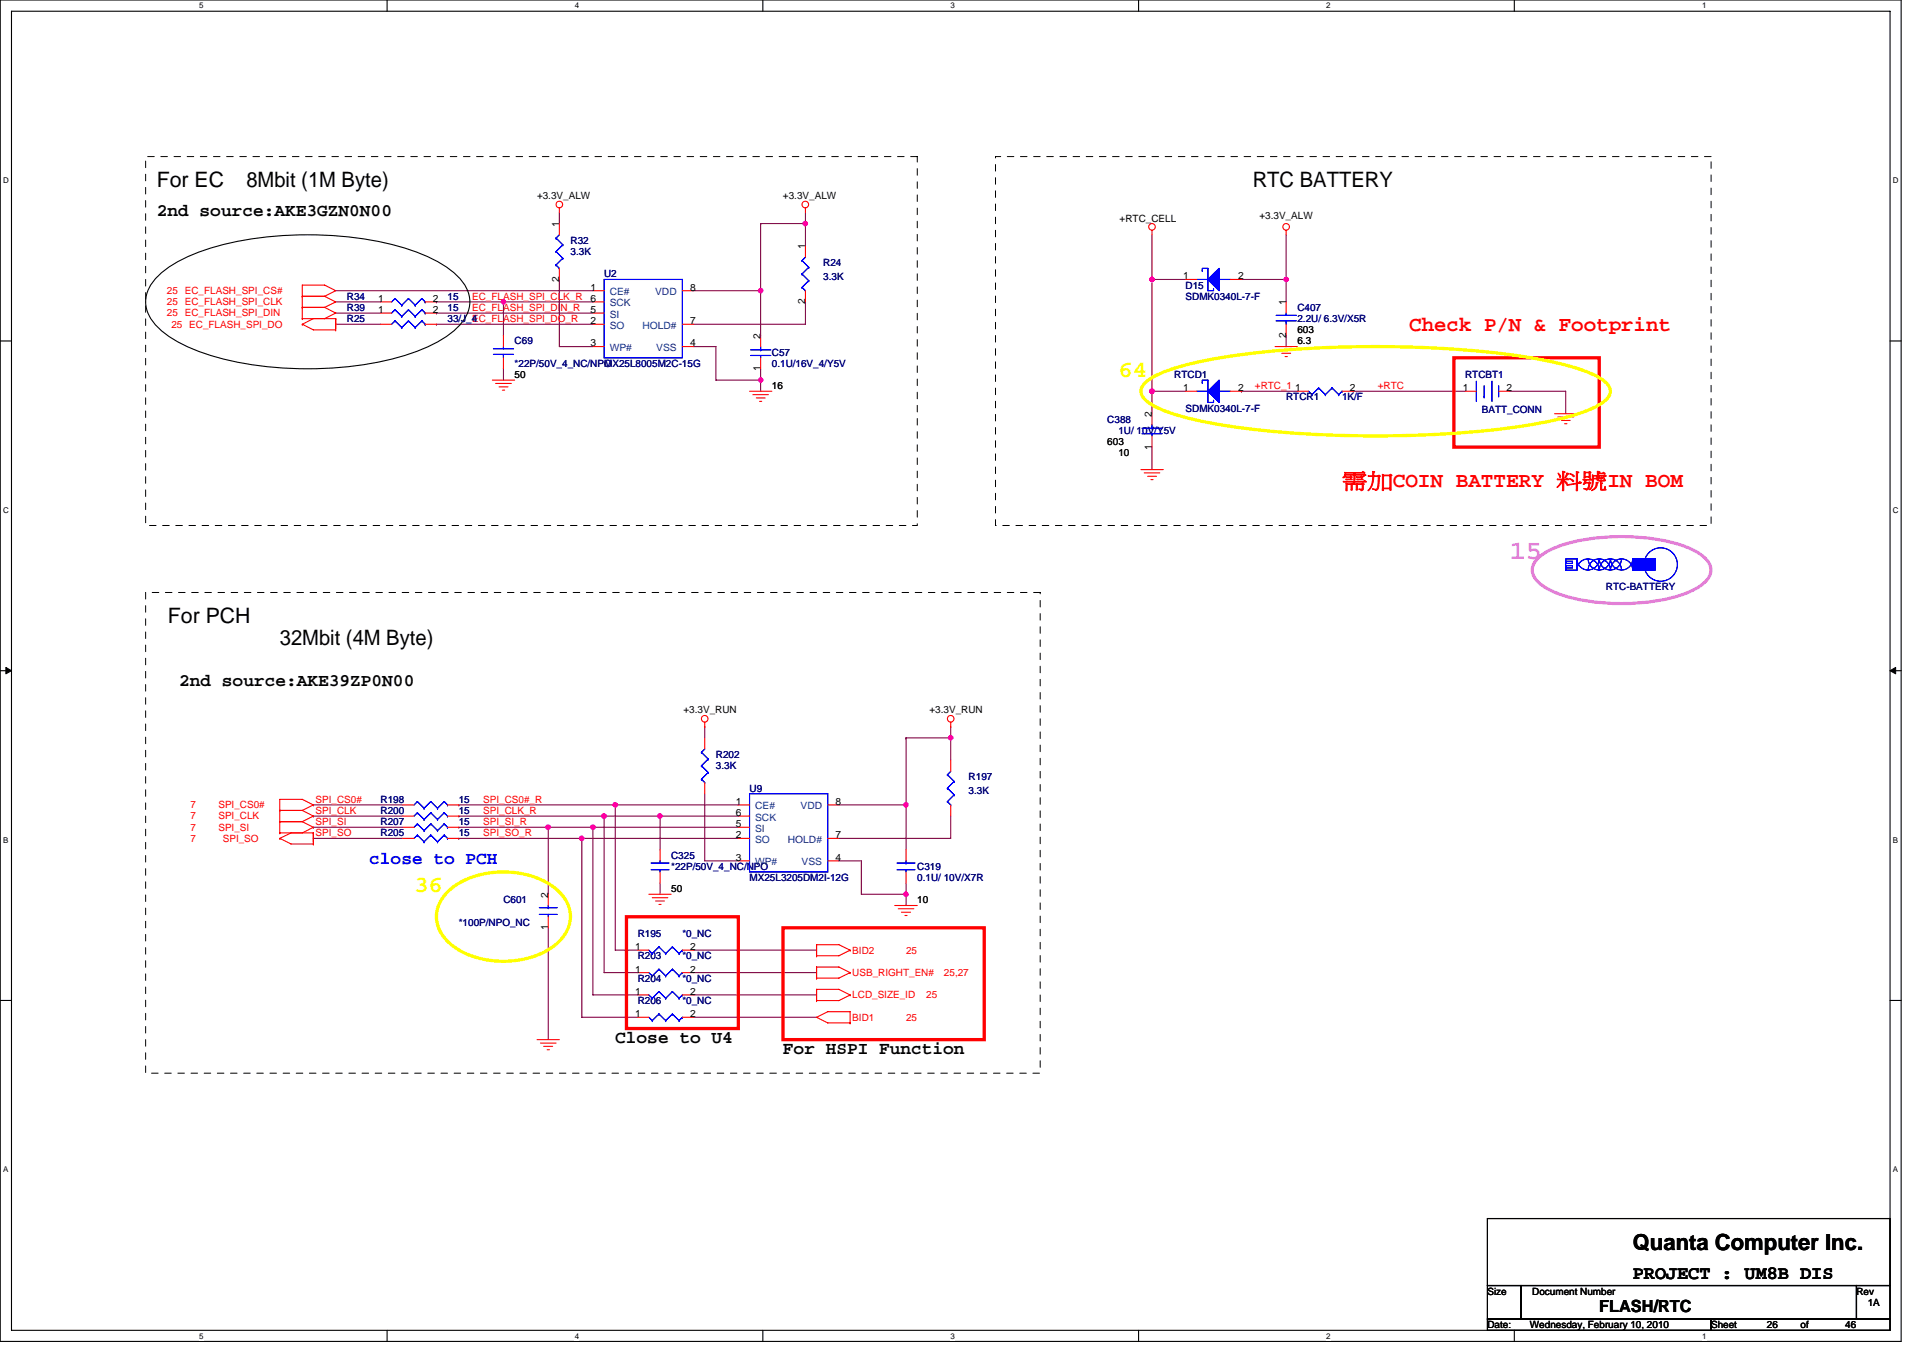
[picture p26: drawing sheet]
<svg xmlns="http://www.w3.org/2000/svg" width="297mm" height="210mm" viewBox="0 0 297 210" stroke-linecap="round" stroke-linejoin="round" font-family="sans-serif">
<defs><g id="words">
<text font-size="4.1" fill="#ff80ff" x="233.2" y="86.4">15</text>
<g font-size="3.6" fill="#ff0">
<text x="172.8" y="58.3">64</text>
<text x="64" y="137.8">36</text>
</g>
<text font-size="3.4" x="252.2" y="193.2">Quanta Computer Inc.</text>
<g font-size="3.3">
<text x="24.2" y="28.9">For EC</text>
<text x="38.1" y="28.9">8Mbit (1M Byte)</text>
<text x="193.5" y="28.9">RTC BATTERY</text>
<text x="25.9" y="96.2">For PCH</text>
<text x="43.2" y="99.7">32Mbit (4M Byte)</text>
</g>
<g font-size="3.3" fill="#f00">
<text x="217.7" y="51.1">Check P/N &amp; Footprint</text>
<text x="207.3" y="75.3">需加COIN BATTERY 料號IN BOM</text>
</g>
<text font-size="2.9" x="252.2" y="197.7">PROJECT : UM8B DIS</text>
<g font-size="2.8">
<text x="24.2" y="33.4">2nd source:AKE3GZN0N00</text>
<text x="27.7" y="105.9">2nd source:AKE39ZP0N00</text>
<text x="95" y="161.2">Close to U4</text>
<text x="120.9" y="162.9">For HSPI Function</text>
</g>
<text font-size="2.8" fill="#00f" x="57" y="133.6">close to PCH</text>
<text font-size="2.6" x="247" y="202.8">FLASH/RTC</text>
<g font-size="1.5">
<text x="82.9" y="30.8">+3.3V_ALW</text>
<text x="86.4" y="35.1" transform="rotate(-90 86.4 35.1)">1</text>
<text x="120.9" y="30.8">+3.3V_ALW</text>
<text x="172.9" y="34.2">+RTC_CELL</text>
<text x="194.5" y="33.9">+3.3V_ALW</text>
<text x="124.4" y="38.5" transform="rotate(-90 124.4 38.5)">1</text>
<text x="58.4" y="46.6">1</text>
<text x="66.9" y="46.6">2</text>
<text x="86.4" y="43.6" transform="rotate(-90 86.4 43.6)">2</text>
<text x="91.2" y="44.9">1</text>
<text x="91.2" y="46.6">6</text>
<text x="106.6" y="44.9">8</text>
<text x="124.4" y="47" transform="rotate(-90 124.4 47)">2</text>
<text x="182.8" y="43.2">1</text>
<text x="191.2" y="43.2">2</text>
<text x="198.6" y="47.2" transform="rotate(-90 198.6 47.2)">1</text>
<text x="58.4" y="48.3">1</text>
<text x="66.9" y="48.3">2</text>
<text x="91.2" y="48.3">5</text>
<text x="91.2" y="50.1">2</text>
<text x="91.2" y="53.5">3</text>
<text x="106.6" y="50.1">7</text>
<text x="106.6" y="53.5">4</text>
<text x="117.5" y="52.3" transform="rotate(-90 117.5 52.3)">2</text>
<text x="198.6" y="52.2" transform="rotate(-90 198.6 52.2)">2</text>
<text x="200.4" y="51.5">603</text>
<text x="200.4" y="53.2">6.3</text>
<text x="79.5" y="58.4">50</text>
<text x="117.5" y="57.4" transform="rotate(-90 117.5 57.4)">1</text>
<text x="119.2" y="60.1">16</text>
<text x="177.9" y="64.4" transform="rotate(-90 177.9 64.4)">2</text>
<text x="182.8" y="60.4">1</text>
<text x="191.2" y="60.4">2</text>
<text x="200" y="60.4">1</text>
<text x="208.5" y="60.4">2</text>
<text x="226" y="60.4">1</text>
<text x="232.7" y="60.4">2</text>
<text x="171" y="68.8">603</text>
<text x="172.8" y="70.5">10</text>
<text x="177.9" y="69.5" transform="rotate(-90 177.9 69.5)">1</text>
<text x="105.6" y="110.2">+3.3V_RUN</text>
<text x="143.6" y="110.2">+3.3V_RUN</text>
<text x="113.7" y="124.4">1</text>
<text x="129.1" y="124.4">8</text>
<text x="113.7" y="126.1">6</text>
<text x="113.7" y="127.8">5</text>
<text x="113.7" y="129.5">2</text>
<text x="129.1" y="129.5">7</text>
<text x="103.7" y="137.9">50</text>
<text x="113.7" y="133">3</text>
<text x="129.1" y="133">4</text>
<text x="84.7" y="143.7" transform="rotate(-90 84.7 143.7)">1</text>
<text x="84.7" y="138.7" transform="rotate(-90 84.7 138.7)">2</text>
<text x="141.7" y="139.6">10</text>
<text x="98.1" y="146.8">1</text>
<text x="106.6" y="146.8">2</text>
<text x="98.1" y="150.3">1</text>
<text x="98.1" y="153.7">1</text>
<text x="106.6" y="150.3">2</text>
<text x="106.6" y="153.7">2</text>
<text x="98.1" y="157.2">1</text>
<text x="106.6" y="157.2">2</text>
<text x="229.8" y="200">Size</text>
<text x="236.7" y="200">Document Number</text>
<text x="286.8" y="200">Rev</text>
<text x="288.5" y="201.8">1A</text>
<text x="229.8" y="205.2">Date:</text>
<text x="236.3" y="205.2">Wednesday, February 10, 2010</text>
<text x="264.3" y="205.2">Sheet</text>
<text x="272.9" y="205.2">26</text>
<text x="278.1" y="205.2">of</text>
<text x="285" y="205.2">46</text>
</g>
<g font-size="1.5" fill="#000080">
<text x="88.1" y="37.7">R32</text>
<text x="88.1" y="39.4">3.3K</text>
<text x="127.2" y="41.1">R24</text>
<text x="53.6" y="46.3">R34</text>
<text x="69.1" y="46.3">15</text>
<text x="93.3" y="42.9">U2</text>
<text x="127.2" y="43.2">3.3K</text>
<text x="183.1" y="44.6">D15</text>
<text x="183.1" y="46.3">SDMK0340L-7-F</text>
<text x="53.6" y="49.8">R25</text>
<text x="53.6" y="48">R39</text>
<text x="69.1" y="49.8">33/J_4</text>
<text x="69.1" y="48">15</text>
<text x="79.5" y="53.2">C69</text>
<text x="200.4" y="48">C407</text>
<text x="200.4" y="49.8">2.2U/ 6.3V/X5R</text>
<text x="79.5" y="56.7">*22P/50V_4_NC/NPO</text>
<text x="93.3" y="56.7">MX25L8005M2C-15G</text>
<text x="119.2" y="54.9">C57</text>
<text x="119.2" y="56.7">0.1U/16V_4/Y5V</text>
<text x="181.4" y="58.4">RTCD1</text>
<text x="226.3" y="58.4">RTCBT1</text>
<text x="171" y="65.3">C388</text>
<text x="183.1" y="63.6">SDMK0340L-7-F</text>
<text x="198.7" y="61.8">RTCR1</text>
<text x="207.3" y="61.8">1K/F</text>
<text x="228.9" y="63.8">BATT_CONN</text>
<text x="172.8" y="67">1U/ 10V/Y5V</text>
<text x="248.1" y="91.2">RTC-BATTERY</text>
<text x="110.6" y="117.1">R202</text>
<text x="110.6" y="118.9">3.3K</text>
<text x="58.8" y="125.8">R200</text>
<text x="58.8" y="124">R198</text>
<text x="70.9" y="125.8">15</text>
<text x="70.9" y="124">15</text>
<text x="115.8" y="122.3">U9</text>
<text x="149.6" y="120.6">R197</text>
<text x="149.6" y="122.7">3.3K</text>
<text x="58.8" y="127.5">R207</text>
<text x="58.8" y="129.2">R205</text>
<text x="70.9" y="127.5">15</text>
<text x="70.9" y="129.2">15</text>
<text x="103.7" y="132.7">C325</text>
<text x="103.7" y="134.4">*22P/50V_4_NC/NPO</text>
<text x="115.8" y="136.1">MX25L3205DM2I-12G</text>
<text x="141.7" y="134.4">C319</text>
<text x="141.7" y="136.1">0.1U/ 10V/X7R</text>
<text x="70.9" y="143">*100P/NPO_NC</text>
<text x="77.8" y="139.6">C601</text>
<text x="98.5" y="148.2">R203</text>
<text x="98.5" y="144.8">R195</text>
<text x="105.4" y="148.2">*0_NC</text>
<text x="105.4" y="144.8">*0_NC</text>
<text x="98.5" y="155.1">R206</text>
<text x="98.5" y="151.7">R204</text>
<text x="105.4" y="155.1">*0_NC</text>
<text x="105.4" y="151.7">*0_NC</text>
</g>
<g font-size="1.5" fill="#f00">
<text x="25.8" y="45.4">25 EC_FLASH_SPI_CS#</text>
<text x="25.8" y="47.2">25 EC_FLASH_SPI_CLK</text>
<text x="72.9" y="46.3">EC_FLASH_SPI_CLK_R</text>
<text x="25.8" y="48.9">25 EC_FLASH_SPI_DIN</text>
<text x="26.5" y="50.6">25 EC_FLASH_SPI_DO</text>
<text x="72.9" y="48">EC_FLASH_SPI_DIN_R</text>
<text x="72.9" y="49.8">EC_FLASH_SPI_DO_R</text>
<text x="193.8" y="60.1">+RTC_1</text>
<text x="212.8" y="60.1">+RTC</text>
<text x="29.4" y="124.9">7</text>
<text x="33.7" y="124.9">SPI_CS0#</text>
<text x="48.7" y="125.8">SPI_CLK</text>
<text x="48.7" y="124">SPI_CS0#</text>
<text x="74.7" y="124">SPI_CS0#_R</text>
<text x="74.7" y="125.8">SPI_CLK_R</text>
<text x="29.4" y="128.4">7</text>
<text x="29.4" y="126.6">7</text>
<text x="29.4" y="130.1">7</text>
<text x="33.7" y="128.4">SPI_SI</text>
<text x="33.7" y="126.6">SPI_CLK</text>
<text x="34.4" y="130.1">SPI_SO</text>
<text x="48.7" y="129.2">SPI_SO</text>
<text x="48.7" y="127.5">SPI_SI</text>
<text x="74.7" y="129.2">SPI_SO_R</text>
<text x="74.7" y="127.5">SPI_SI_R</text>
<text x="131.7" y="147.4">BID2</text>
<text x="140" y="147.4">25</text>
<text x="131.7" y="150.8">USB_RIGHT_EN#</text>
<text x="131.7" y="154.3">LCD_SIZE_ID</text>
<text x="143.1" y="154.3">25</text>
<text x="145.8" y="150.8">25,27</text>
<text x="131.7" y="157.7">BID1</text>
<text x="140" y="157.7">25</text>
</g>
<g font-size="1.5" fill="#004080">
<text x="94.2" y="45.6">CE#</text>
<text x="94.2" y="47.3">SCK</text>
<text x="101.2" y="45.6">VDD</text>
<text x="94.2" y="49.1">SI</text>
<text x="94.2" y="50.8">SO</text>
<text x="99.2" y="50.8">HOLD#</text>
<text x="94.2" y="54.3">WP#</text>
<text x="101.4" y="54.3">VSS</text>
<text x="116.6" y="125.1">CE#</text>
<text x="123.7" y="125.1">VDD</text>
<text x="116.6" y="126.8">SCK</text>
<text x="116.6" y="128.5">SI</text>
<text x="116.6" y="130.2">SO</text>
<text x="121.7" y="130.2">HOLD#</text>
<text x="116.6" y="133.7">WP#</text>
<text x="123.8" y="133.7">VSS</text>
</g>
<g font-size="1.2">
<text x="30.8" y="1.3">5</text>
<text x="88.8" y="1.3">4</text>
<text x="146.8" y="1.3">3</text>
<text x="204.9" y="1.3">2</text>
<text x="262.9" y="1.3">1</text>
<text x=".5" y="28.3">D</text>
<text x="292.4" y="28.3">D</text>
<text x=".5" y="79.2">C</text>
<text x="292.4" y="79.2">C</text>
<text x=".5" y="130.2">B</text>
<text x="292.4" y="130.2">B</text>
<text x=".5" y="181.1">A</text>
<text x="292.4" y="181.1">A</text>
<text x="30.8" y="206.8">5</text>
<text x="88.8" y="206.8">4</text>
<text x="146.8" y="206.8">3</text>
<text x="204.9" y="206.8">2</text>
<text x="262.9" y="206.8">1</text>
</g>
</g></defs>
<path d="M0 0h293.7v207.3h-293.7zM1.8 1.7h290.1v203.8h-290.1z" fill="none" stroke="#000" stroke-width=".17"/>
<g fill="#fff">
<path d="M30.8 .2h.6v1.4h-.6z"/>
<path d="M30.8 205.7h.6v1.4h-.6z"/>
</g>
<path d="M59.8 0v1.7M59.8 205.5v1.8" fill="none" stroke="#000" stroke-width=".17"/>
<g fill="#fff">
<path d="M88.8 .2h.6v1.4h-.6z"/>
<path d="M88.8 205.7h.6v1.4h-.6z"/>
</g>
<path d="M117.8 0v1.7M117.8 205.5v1.8" fill="none" stroke="#000" stroke-width=".17"/>
<g fill="#fff">
<path d="M146.8 .2h.7v1.4h-.7z"/>
<path d="M146.8 205.7h.7v1.4h-.7z"/>
</g>
<path d="M175.9 0v1.7M175.9 205.5v1.8" fill="none" stroke="#000" stroke-width=".17"/>
<g fill="#fff">
<path d="M204.9 .2h.6v1.4h-.6z"/>
<path d="M204.9 205.7h.6v1.4h-.6z"/>
</g>
<path d="M233.9 0v1.7M233.9 205.5v1.8" fill="none" stroke="#000" stroke-width=".17"/>
<g fill="#fff">
<path d="M262.9 .2h.7v1.4h-.7z"/>
<path d="M262.9 205.7h.7v1.4h-.7z"/>
<path d="M.5 27.2h.8v1.4h-.8z"/>
<path d="M292.4 27.2h.8v1.4h-.8z"/>
<path d="M.5 78.1h.8v1.4h-.8z"/>
<path d="M292.4 78.1h.8v1.4h-.8z"/>
</g>
<path d="M0 52.7h1.8M291.9 52.7h1.8" fill="none" stroke="#000" stroke-width=".17"/>
<g fill="#fff">
<path d="M.5 129.1h.8v1.4h-.8z"/>
<path d="M292.4 129.1h.8v1.4h-.8z"/>
</g>
<path d="M0 103.6h1.8M291.9 103.6h1.8" fill="none" stroke="#000" stroke-width=".17"/>
<path d="M.9 103.1l.9 .5-.9 .5zM291.9 103.6l.9-.5v1z" fill="#000" stroke="#000" stroke-width=".15"/>
<g fill="#fff">
<path d="M.5 180h.8v1.4h-.8z"/>
<path d="M292.4 180h.8v1.4h-.8z"/>
</g>
<path d="M24.2 42.8a19.4 19.4 0 0 1 8.2-4.4 55.6 55.6 0 0 1 30.3 0 19.5 19.5 0 0 1 8.1 4.4 5 5 0 0 1 0 7.6 19.5 19.5 0 0 1-8.1 4.5 55.5 55.5 0 0 1-30.3 0 19.5 19.5 0 0 1-8.2-4.5 5 5 0 0 1 0-7.6zM0 154.6h1.8M291.9 154.6h1.8M229.8 198.6h5.1v5.2h-5.1zM229.8 188.3h62.1v10.3h-62.1zM234.9 198.6h51.9v5.2h-51.9zM286.8 198.6h5.1v5.2h-5.1zM229.8 203.8h34.5v1.7h-34.5zM264.3 203.8h27.6v1.7h-27.6z" fill="none" stroke="#000" stroke-width=".17"/>
<g fill="none" stroke="#800040" stroke-width=".17">
<path d="M86.4 32.8v1.7M117.5 34.5h.1M117.5 34.5h6.9M117.5 34.5v10.4M124.4 34.5h.1M124.4 32.8v1.7M124.4 34.5v3.5M177.9 36.3v6.9M198.7 36.3v6.9M51.9 50.1h6.9M51.9 44.9h39.7M51.9 46.7h6.9"/>
<path d="M51.9 48.4h6.9M67.4 48.4h.1M67.4 46.7h.1M67.4 50.1h.1M67.4 48.4h24.2M67.4 46.7h10.4M67.4 50.1h24.2M77.8 57v1.7M77.8 46.7h13.8M77.8 46.7h.1M77.8 46.7v5.1M86.4 43.2v10.4h5.2"/>
<path d="M107.1 53.6h3.5v5.1h6.9M107.1 44.9h10.4M117.5 44.9v6.9M117.5 58.7h.1M117.5 57v1.7M117.5 58.7v1.8M124.4 46.7v3.4h-17.3M177.9 43.2h.1M177.9 43.2v20.7M177.9 43.2h5.2M191.8 43.2h6.9M198.7 43.2h.1"/>
<path d="M198.7 51.8v1.8M198.7 43.2v3.5M177.9 69.1v3.5M177.9 60.5h.1M177.9 60.5h5.2M191.8 60.5h.1M191.8 60.5h8.6M209 60.5h.1M209 60.5h17.3M233.2 60.5h8.6v3.4M108.9 112.3v1.7M140 114h.1"/>
<path d="M140 114h6.9M140 114v10.4M146.9 114h.1M146.9 112.3v1.7M146.9 114v3.5M48.4 129.5h.1M48.4 126.1h.1M48.4 127.8h.1M48.4 124.4h.1M48.4 126.1h13.8M48.4 129.5h13.8M48.4 127.8h13.8"/>
<path d="M48.4 124.4h13.8M70.9 124.4h.1M70.9 129.5h.1M70.9 126.1h.1M70.9 127.8h.1M70.9 126.1h43.1M70.9 129.5h43.1M70.9 127.8h43.1M70.9 124.4h43.1M84.7 127.8h.1M84.7 127.8v10.4M89.9 129.5h.1"/>
<path d="M89.9 129.5v27.7h8.6M91.6 127.8h.1M91.6 127.8v25.9h6.9M93.3 126.1v24.2h5.2M93.3 126.1h.1M95 124.4h.1M95 124.4v22.4h3.5M102 126.1h.1M102 136.5v1.7M102 126.1v5.2M108.9 122.6v10.4h5.1M129.6 133h3.5v5.2h6.9"/>
<path d="M129.6 124.4h10.4M140 124.4v6.9M140 138.2h.1M140 136.5v1.7M140 138.2v1.7M146.9 126.1v3.4h-17.3M84.7 143.4v17.2M107.1 153.7h19M107.1 157.2h19M107.1 150.3h19M107.1 146.8h19"/>
</g>
<g fill="#f0f" stroke="#f0f" stroke-width=".17">
<circle cx="77.8" cy="46.6" r=".34"/>
<circle cx="117.5" cy="58.7" r=".34"/>
<circle cx="117.5" cy="44.9" r=".33"/>
<circle cx="124.4" cy="34.5" r=".34"/>
<circle cx="101.9" cy="126.1" r=".34"/>
<circle cx="198.7" cy="43.2" r=".34"/>
<circle cx="177.9" cy="60.4" r=".34"/>
<circle cx="177.9" cy="43.2" r=".34"/>
<circle cx="139.9" cy="138.2" r=".34"/>
<circle cx="139.9" cy="124.4" r=".34"/>
<circle cx="146.9" cy="114" r=".33"/>
<circle cx="89.8" cy="129.5" r=".34"/>
<circle cx="95" cy="124.4" r=".34"/>
<circle cx="91.6" cy="127.8" r=".34"/>
<circle cx="84.7" cy="127.8" r=".34"/>
<circle cx="93.3" cy="126.1" r=".34"/>
</g>
<g fill="none" stroke="#f00" stroke-width=".17">
<path d="M86.4 32.1v.7M86.4 34.5v1.8M124.4 32.1v.7M124.4 38v1.7M177.9 35.6v.7M198.7 35.6v.7M46.7 45.8h3.4M46.7 45.8h.1M46.7 47.5h3.4M46.7 49.2h.1M46.7 50.1h.1M46.7 50.1l1.7 .9h3.5"/>
<path d="M46.7 47.5h.1M50.1 45.8l1.8-.9-1.8-.9h-3.4v5.2M50.1 47.5l1.8 .9-1.8 .8h-3.4M50.1 45.8l1.8 .9-1.8 .8M51.9 49.4v1.7M51.9 49.2h-3.5l-1.7 .9M51.9 49.2h.1M51.9 49.2v1.6M58.8 50.1h1.7M58.8 46.7h1.7M58.8 48.4h1.7M65.7 50.1h1.7"/>
<path d="M65.7 46.7h1.7M65.7 48.4h1.7M76 58.7h3.5M76.6 59.2h2.4M77.1 59.8h1.4M77.8 51.8v1.8M77.8 55.3v1.7M86.4 41.5v1.7M91.6 50.1h1.7M91.6 44.9h1.7M91.6 46.7h1.7M91.6 48.4h1.7"/>
<path d="M91.6 53.6h1.7M105.4 50.1h1.7M105.4 44.9h1.7M105.4 53.6h1.7M117.5 51.8v1.8M117.5 55.3v1.7M124.4 44.9v1.8M183.1 43.2h1.8M190 43.2h1.8M197 53.6h3.4M197.5 54.1h2.4M198 54.6h1.4"/>
<path d="M198.5 55.1h.4M198.7 46.7v1.7M198.7 50.1v1.7M77.6 60.3h.4M115.8 60.5h3.4M116.3 61h2.4M116.8 61.5h1.4M117.3 62h.4M176.2 72.6h3.5M176.7 73.1h2.5M177.3 73.6h1.3M177.8 74.1h.3"/>
<path d="M177.9 63.9v1.7M177.9 67.4v1.7M183.1 60.5h1.8M190 60.5h1.8M200.4 60.5h1.7M207.3 60.5h1.7M226.3 60.5h1.7M231.5 60.5h1.7M240.1 63.9h3.5M240.6 64.4h2.5M241.2 65h1.3M241.7 65.5h.3"/>
<path d="M108.9 112.3h.1M108.9 111.6v.7M108.9 114v1.7M146.9 112.3h.1M146.9 111.6v.7M146.9 117.5v1.7M43.2 125.2h3.5M43.2 125.2h.1M43.2 127h3.5M43.2 128.7h.1M43.2 129.5h.1M43.2 129.5l1.8 .9h3.4"/>
<path d="M43.2 127h.1M46.7 125.2l1.7-.8-1.7-.9h-3.5v5.2M46.7 127l1.7 .8-1.7 .9h-3.5M46.7 125.2l1.7 .9-1.7 .9M48.4 128.9v1.7M48.4 128.7h-3.4l-1.8 .8M48.4 128.7h.1M48.4 128.7v1.5M62.2 126.1h1.8M62.2 127.8h1.8M62.2 124.4h1.8M62.2 129.5h1.8"/>
<path d="M69.1 126.1h1.8M69.1 127.8h1.8M69.1 124.4h1.8M69.1 129.5h1.8M84.7 138.2v1.7M100.2 138.2h3.5M100.8 138.7h2.4M101.3 139.2h1.3M101.8 139.7h.3M102 131.3v1.7M102 134.7v1.8M108.9 120.9v1.7"/>
<path d="M114 126.1h1.8M114 127.8h1.8M114 124.4h1.8M114 129.5h1.8M114 133h1.8M127.9 124.4h1.7M127.9 129.5h1.7M127.9 133h1.7M138.2 139.9h3.5M140 131.3v1.7M140 134.7v1.8M146.9 124.4v1.7"/>
<path d="M84.7 141.6v1.8M98.5 150.3h1.7M98.5 157.2h1.7M98.5 153.7h1.7M98.5 146.8h1.7M105.4 150.3h1.7M105.4 157.2h1.7M105.4 153.7h1.7M105.4 146.8h1.7M126.1 146.1v1.7M126.1 146h3.5l1.7 .8M126.1 146h.1"/>
<path d="M126.1 149.6v1.7M126.1 149.4h3.5l1.7 .9M126.1 149.4h.1M126.1 153v1.8M126.1 152.9h3.5l1.7 .8M126.1 152.9h.1M126.1 157.2l1.8-.9h3.4v1.8h-3.4zM126.1 146v1.5M126.1 149.4v1.6M126.1 152.9v1.5M131.3 146.8h.1M131.3 146.8l-1.7 .9h-3.5"/>
<path d="M131.3 150.3h.1M131.3 150.3l-1.7 .8h-3.5M131.3 153.7h.1M131.3 153.7l-1.7 .9h-3.5M131.3 158.1h.1M138.7 140.4h2.5M139.3 140.9h1.3M139.8 141.5h.3M82.9 160.6h3.5M83.5 161.2h2.4M84 161.7h1.4M84.5 162.2h.4"/>
<circle cx="86.4" cy="31.6" r=".51"/>
<circle cx="124.4" cy="31.6" r=".51"/>
<circle cx="177.9" cy="35" r=".51"/>
<circle cx="198.7" cy="35" r=".51"/>
<circle cx="108.9" cy="111.1" r=".51"/>
<circle cx="146.8" cy="111.1" r=".51"/>
</g>
<path d="M224.6 55.3h22.4v13.8h-22.4zM96.8 141.6h17.2v17.3h-17.2zM120.9 143.4h31.1v17.2h-31.1z" fill="none" stroke="#f00" stroke-width=".51"/>
<path d="M22.5 24.2h119.2v57h-119.2zM153.8 24.2h110.5v57h-110.5zM22.5 91.5h138.2v74.3h-138.2z" fill="none" stroke="#000" stroke-width=".15" stroke-dasharray="1 1 1 1 1 1 1 1"/>
<path d="M176.7 59.3a8.8 8.8 0 0 1 3.6-2 68.4 68.4 0 0 1 15.5-3 172.1 172.1 0 0 1 40.3 .9 37.6 37.6 0 0 1 10.8 3.1 2.92 2.92 0 0 1 1.8 2.2 2.92 2.92 0 0 1-1.8 2.1 30.7 30.7 0 0 1-8.8 2.7 163.3 163.3 0 0 1-39.7 1.5 77.8 77.8 0 0 1-18.1-3.2 8.8 8.8 0 0 1-3.6-2 1.56 1.56 0 0 1 0-2.3zM68.8 138.1a12 12 0 0 1 9-3.4 12 12 0 0 1 8.9 3.4 5.1 5.1 0 0 1-.7 7.7 13.9 13.9 0 0 1-13.5 1.8 7.7 7.7 0 0 1-5-5 5 5 0 0 1 1.3-4.5z" fill="none" stroke="#ff0" stroke-width=".51"/>
<path d="M237.6 86.2a13.3 13.3 0 0 1 6.4-2.7 33.4 33.4 0 0 1 15.6 .7 8.7 8.7 0 0 1 4.3 2.6 2.26 2.26 0 0 1-.5 3.1 13.3 13.3 0 0 1-6.4 2.8 33.2 33.2 0 0 1-15.7-.8 8.7 8.7 0 0 1-4.2-2.6 2.27 2.27 0 0 1 .5-3.1z" fill="none" stroke="#ff80ff" stroke-width=".51"/>
<g fill="none" stroke="#00f" stroke-width=".17">
<path d="M85.9 36.8h.1M85.9 38.9h.1M85.9 36.8l1 1M85.9 38.9l1 1M86.4 36.3l-.5 .5M86.9 37.8h.1M86.9 39.9h.1M86.9 37.8l-1 1.1M86.9 39.9l-1 1M124.4 39.7l-.5 .6M61 49.6h.1M61 47.9h.1"/>
<path d="M61 46.1h.1M61 49.6l-.5 .5M61 49.6l1.1 1M61 47.9l-.5 .5M61 47.9l1.1 1M61 46.1l-.5 .6M61 46.1l1.1 1.1M62.1 50.6h.1M62.1 48.9h.1M62.1 47.2h.1M63.1 49.6h.1M63.1 47.9h.1"/>
<path d="M63.1 46.1h.1M63.1 49.6l-1 1M63.1 49.6l1 1M63.1 47.9l-1 1M63.1 47.9l1 1M63.1 46.1l-1 1.1M63.1 46.1l1 1.1M64.1 50.6h.1M64.1 48.9h.1M64.1 47.2h.1M65.2 49.6h.1M65.2 47.9h.1"/>
<path d="M65.2 46.1h.1M65.2 49.6l-1.1 1M65.2 49.6l.5 .5M65.2 47.9l-1.1 1M65.2 47.9l.5 .5M65.2 46.1l-1.1 1.1M65.2 46.1l.5 .6M65.7 50.1h.1M65.7 48.4h.1M65.7 46.7h.1M76.2 54.8h3.1M76.2 53.9h3.1"/>
<path d="M77.8 53.6v.3M77.8 54.8h.1M77.8 54.8v.5M85.9 40.9h.1M85.9 40.9l.5 .6M86.4 41.5h.1M93.3 43.2h12.1v12.1h-12.1zM115.9 54.1h3.2M115.9 54.9h3.2M117.5 54.9v.4M117.5 54.1h.1M117.5 53.6v.5"/>
<path d="M123.9 40.3h.1M123.9 42.3h.1M123.9 44.4h.1M123.9 40.3l1 1M123.9 42.3l1 1.1M123.9 44.4l.5 .5M124.4 44.9h.1M124.9 41.3h.1M124.9 43.4h.1M124.9 41.3l-1 1M124.9 43.4l-1 1M184.9 43.2h1.7"/>
<path d="M185.7 59.1v-.4h.9v3.5h.8v-.4M185.7 59.1h.1M185.7 41.8v-.3h.9v3.4h.8v-.3M185.7 41.8h.1M188.3 43.2h1.7M197.1 49.6h3.1M197.1 48.7h3.1M198.7 48.4v.3M198.7 49.6h.1M198.7 49.6v.5M203.7 59.9h.1M203.7 59.9l-1.1 1.1"/>
<path d="M203.7 59.9l1 1.1M205.8 59.9h.1M205.8 59.9l-1.1 1.1M205.8 59.9l1 1.1M228 58.9v3.1M229.3 59.6v1.7M230.5 58.9v3.1M231.5 59.6v1.7M176.4 66.2h3.1M176.4 67h3.1M177.9 67v.4M177.9 66.2h.1"/>
<path d="M177.9 65.6v.6M184.9 60.5h1.7M188.3 60.5h1.7M202.1 60.5l.5 .5M202.6 61h.1M204.7 61h.1M206.8 61h.1M207.3 60.5h.1M207.3 60.5l-.5 .5M229.3 61.3h.1M241.8 87.4h1.1v.4h-1.1zM241.8 86.7h1.1v.4h-1.1z"/>
<path d="M241.8 86.4h1.8v1.7h-1.8zM243.6 86.3a1.72 1.72 0 0 0 1.7 1.8 1.73 1.73 0 0 0 1.7-1.8M243.6 88.1a1.71 1.71 0 0 1 1.7-1.7 1.71 1.71 0 0 1 1.7 1.7M245.3 86.3a1.71 1.71 0 0 0 1.7 1.8M247 86.4a1.69 1.69 0 0 0-1.7 1.7M247 86.4a1.72 1.72 0 0 1 1.7 1.7M247 86.3a1.72 1.72 0 0 0 1.8 1.8h-.1M248.7 86.4a1.71 1.71 0 0 1 1.8 1.7M248.7 86.4h.1a1.71 1.71 0 0 0-1.8 1.7M248.7 86.3a1.73 1.73 0 0 1-1.7 1.8M248.8 86.3a1.71 1.71 0 0 0 1.7 1.8M250.5 86.4h-.1a1.72 1.72 0 0 1 1.8 1.7"/>
<path d="M250.5 86.4a1.69 1.69 0 0 0-1.7 1.7M250.5 86.3a1.73 1.73 0 0 1-1.8 1.8M252.2 86.3a1.73 1.73 0 0 1-1.8 1.8h.1M108.3 116.2h.1M108.3 118.3h.1M108.3 116.2l1.1 1.1M108.3 118.3l1.1 1.1M108.9 115.7l-.6 .5M109.4 117.3h.1M109.4 119.4h.1M109.4 117.3l-1.1 1M109.4 119.4l-1.1 1"/>
<path d="M146.3 119.7h.1M146.3 119.7l1.1 1M146.9 119.2l-.6 .5M64.5 125.6h.1M64.5 127.3h.1M64.5 123.8h.1M64.5 129h.1M64.5 125.6l-.5 .5M64.5 125.6l1 1M64.5 127.3l-.5 .5M64.5 127.3l1 1M64.5 123.8l-.5 .6"/>
<path d="M64.5 123.8l1 1.1M64.5 129l-.5 .5M64.5 129l1 1.1M65.5 126.6h.1M65.5 128.3h.1M65.5 124.9h.1M65.5 130.1h.1M66.5 125.6h.1M66.5 127.3h.1M66.5 123.8h.1M66.5 129h.1M66.5 125.6l-1 1"/>
<path d="M66.5 125.6l1.1 1M66.5 127.3l-1 1M66.5 127.3l1.1 1M66.5 123.8l-1 1.1M66.5 123.8l1.1 1.1M66.5 129l-1 1.1M66.5 129l1.1 1.1M67.6 126.6h.1M67.6 128.3h.1M67.6 124.9h.1M67.6 130.1h.1M68.6 125.6h.1"/>
<path d="M68.6 127.3h.1M68.6 123.8h.1M68.6 129h.1M68.6 125.6l-1 1M68.6 125.6l.5 .5M68.6 127.3l-1 1M68.6 127.3l.5 .5M68.6 123.8l-1 1.1M68.6 123.8l.5 .6M68.6 129l-1 1.1M68.6 129l.5 .5M69.1 126.1h.1"/>
<path d="M69.1 127.8h.1M69.1 124.4h.1M69.1 129.5h.1M84.7 139.9v.4M100.6 134.4h2.7M100.6 133.3h2.7M102 133v.3M102 134.4h.1M102 134.4v.3M108.3 120.4h.1M108.3 120.4l.6 .5M108.9 120.9h.1"/>
<path d="M115.8 122.6h12.1v12.1h-12.1zM138.6 133.3h2.7M138.6 134.4h2.7M140 134.4v.3M140 133.3h.1M140 133v.3M146.3 121.8h.1M146.3 123.8h.1M146.3 121.8l1.1 1M146.3 123.8l.6 .6M146.9 124.4h.1M147.4 120.7h.1"/>
<path d="M147.4 122.8h.1M147.4 120.7l-1.1 1.1M147.4 122.8l-1.1 1M83.3 140.3h2.8M83.3 141.3h2.8M84.7 141.3v.3M84.7 140.3h.1M100.2 150.3l.6 .5M100.2 157.2l.6 .5M100.2 153.7l.6 .5M100.2 146.8l.6 .5M100.8 150.8h.1"/>
<path d="M100.8 157.7h.1M100.8 154.2h.1M100.8 147.3h.1M101.8 149.8h.1M101.8 156.7h.1M101.8 153.2h.1M101.8 146.3h.1M101.8 149.8l-1 1M101.8 149.8l1 1M101.8 156.7l-1 1M101.8 156.7l1 1M101.8 153.2l-1 1"/>
<path d="M101.8 153.2l1 1M101.8 146.3l-1 1M101.8 146.3l1 1M102.8 150.8h.1M102.8 157.7h.1M102.8 154.2h.1M102.8 147.3h.1M103.9 149.8h.1M103.9 156.7h.1M103.9 153.2h.1M103.9 146.3h.1M103.9 149.8l-1.1 1"/>
<path d="M103.9 149.8l1 1M103.9 156.7l-1.1 1M103.9 156.7l1 1M103.9 153.2l-1.1 1M103.9 153.2l1 1M103.9 146.3l-1.1 1M103.9 146.3l1 1M104.9 150.8h.1M104.9 157.7h.1M104.9 154.2h.1M104.9 147.3h.1M105.4 150.3h.1"/>
<path d="M105.4 157.2h.1M105.4 153.7h.1M105.4 146.8h.1M105.4 150.3l-.5 .5M105.4 157.2l-.5 .5M105.4 153.7l-.5 .5M105.4 146.8l-.5 .5"/>
<circle cx="256.5" cy="87.2" r="2.58"/>
</g>
<g fill="#00f" stroke="#00f" stroke-width=".17">
<path d="M252.2 86.4v1.7h3.5v-1.7z" fill-rule="evenodd"/>
<path d="M252.2 86.4v1.7h3.5v-1.7z" fill-rule="evenodd"/>
<path d="M186.6 60.5l1.7-1.8v3.5z" fill-rule="evenodd"/>
<path d="M186.6 60.5l1.7-1.8v3.5z" fill-rule="evenodd"/>
<path d="M186.6 43.2l1.7-1.7v3.4z" fill-rule="evenodd"/>
<path d="M186.6 43.2l1.7-1.7v3.4z" fill-rule="evenodd"/>
</g>
<use href="#words"/>
</svg>
